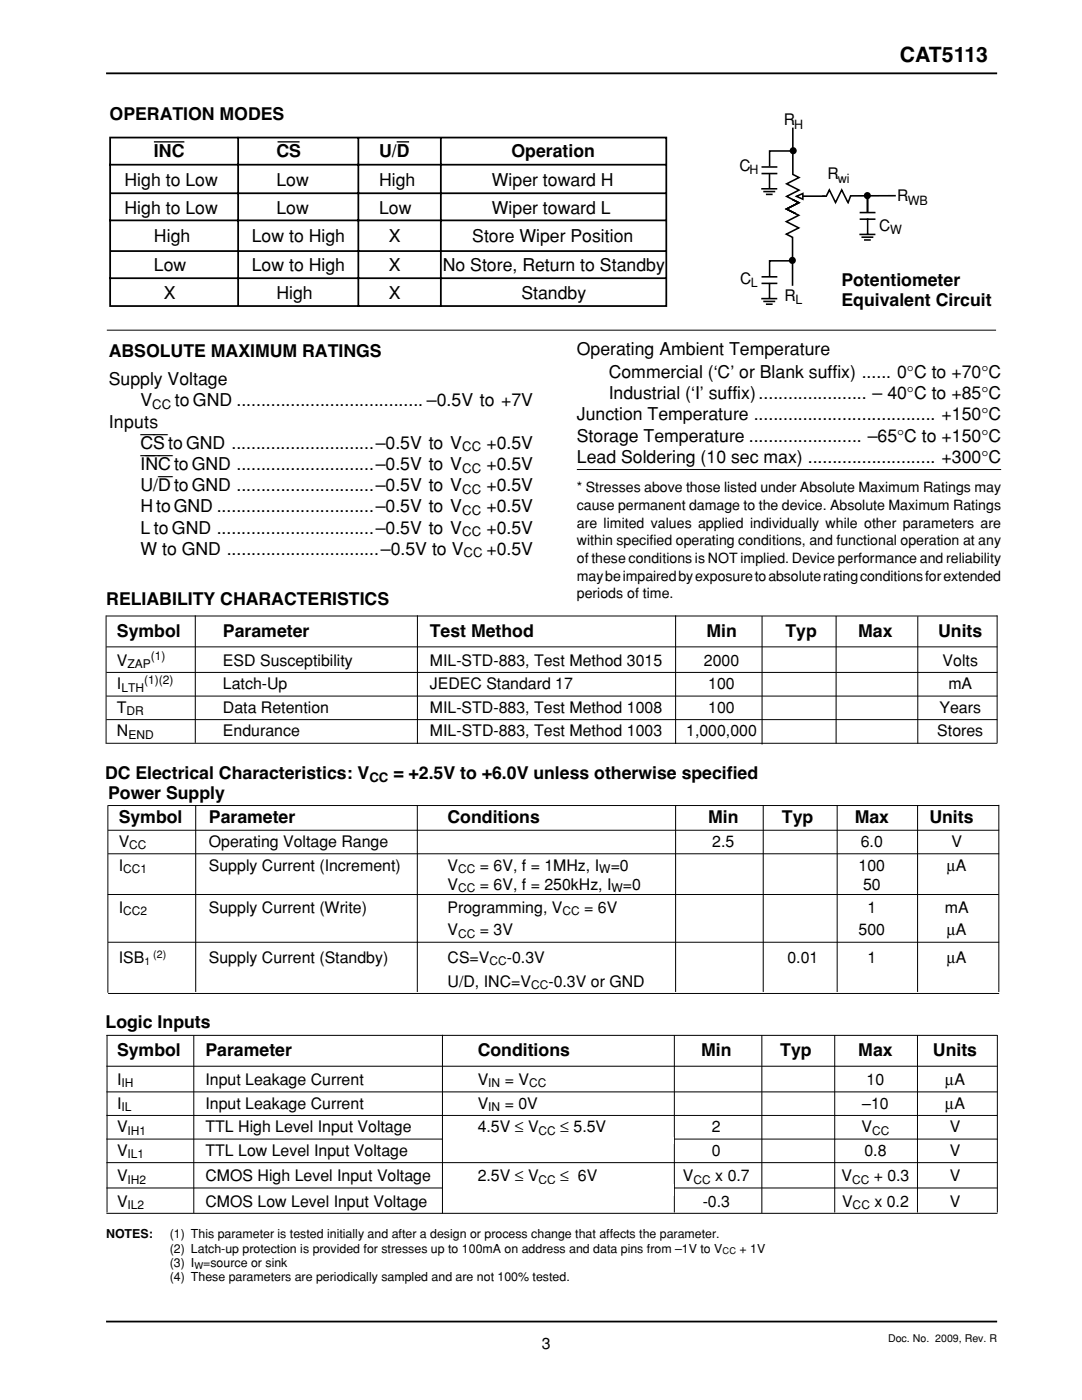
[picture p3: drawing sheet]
<svg xmlns="http://www.w3.org/2000/svg" width="216mm" height="279mm" viewBox="0 0 216 279" stroke-linecap="round" stroke-linejoin="round" font-family="sans-serif">
<defs><g id="words">
<text font-size="4.2" x="179.6" y="12.4">CAT5113</text>
<g font-size="3.5">
<text x="21.9" y="23.9">OPERATION MODES</text>
<text x="30.7" y="31.4">INC</text>
<text x="55.1" y="31.4">CS</text>
<text x="75.6" y="31.4">U/D</text>
<text x="102.1" y="31.4">Operation</text>
<text x="24.8" y="37.1">High to Low</text>
<text x="55.1" y="37.1">Low</text>
<text x="75.6" y="37.1">High</text>
<text x="98.2" y="37.1">Wiper toward H</text>
<text x="24.8" y="42.7">High to Low</text>
<text x="55.1" y="42.7">Low</text>
<text x="75.6" y="42.7">Low</text>
<text x="98.2" y="42.7">Wiper toward L</text>
<text x="30.7" y="48.3">High</text>
<text x="30.7" y="54">Low</text>
<text x="50.2" y="48.3">Low to High</text>
<text x="50.2" y="54">Low to High</text>
<text x="77.6" y="48.3">X</text>
<text x="77.6" y="54">X</text>
<text x="88.3" y="54">No Store, Return to Standby</text>
<text x="94.2" y="48.3">Store Wiper Position</text>
<text x="32.7" y="59.6">X</text>
<text x="55.1" y="59.6">High</text>
<text x="77.6" y="59.6">X</text>
<text x="104" y="59.6">Standby</text>
<text x="167.9" y="57.2">Potentiometer</text>
<text x="167.9" y="61">Equivalent Circuit</text>
<text x="21.7" y="71.2">ABSOLUTE MAXIMUM RATINGS</text>
<text x="115.1" y="70.9">Operating Ambient Temperature</text>
<text x="21.7" y="76.9">Supply Voltage</text>
<text x="121.5" y="75.4">Commercial (‘C’ or Blank suffix) ...... 0°C to +70°C</text>
<text x="28" y="81.1">V</text>
<text x="34.9" y="81.1">to GND ...................................... –0.5V to +7V</text>
<text x="115.1" y="83.9">Junction Temperature ..................................... +150°C</text>
<text x="121.5" y="79.7">Industrial (‘I’ suffix)...................... – 40°C to +85°C</text>
<text x="21.7" y="85.3">Inputs</text>
<text x="28" y="89.6">CSto GND .............................–0.5V to V</text>
<text x="97" y="89.6">+0.5V</text>
<text x="115.1" y="88.1">Storage Temperature ....................... –65°C to +150°C</text>
<text x="28" y="93.8">I</text>
<text x="29" y="93.8">NCto GND ............................–0.5V to V</text>
<text x="97" y="93.8">+0.5V</text>
<text x="115.1" y="92.4">Lead Soldering (10 sec max) .......................... +300°C</text>
<text x="28" y="98">U/Dto GND ............................–0.5V to V</text>
<text x="97" y="98">+0.5V</text>
<text x="28" y="102.3">H to GND ................................–0.5V to V</text>
<text x="28" y="106.5">L to GND ................................–0.5V to V</text>
<text x="97" y="102.3">+0.5V</text>
<text x="97" y="106.5">+0.5V</text>
<text x="28" y="110.7">W to GND ...............................–0.5V to V</text>
<text x="97" y="110.7">+0.5V</text>
<text x="21.2" y="120.7">RELIABILITY CHARACTERISTICS</text>
<text x="23.3" y="127.1">Symbol</text>
<text x="44.5" y="127.1">Parameter</text>
<text x="85.8" y="127.1">Test Method</text>
<text x="141" y="127.1">Min</text>
<text x="156.7" y="127.1">Typ</text>
<text x="171.2" y="127.1">Max</text>
<text x="187.2" y="127.1">Units</text>
<text x="21" y="155.5">DC Electrical Characteristics: V</text>
<text x="78.5" y="155.5">= +2.5V to +6.0V unless otherwise specified</text>
<text x="21.6" y="159.4">Power Supply</text>
<text x="23.7" y="164.3">Symbol</text>
<text x="41.7" y="164.3">Parameter</text>
<text x="89.3" y="164.3">Conditions</text>
<text x="141.3" y="164.3">Min</text>
<text x="156" y="164.3">Typ</text>
<text x="170.5" y="164.3">Max</text>
<text x="185.4" y="164.3">Units</text>
<text x="21.1" y="205.2">Logic Inputs</text>
<text x="23.3" y="210.8">Symbol</text>
<text x="41" y="210.8">Parameter</text>
<text x="95.3" y="210.8">Conditions</text>
<text x="139.9" y="210.8">Min</text>
<text x="155.7" y="210.8">Typ</text>
<text x="171.3" y="210.8">Max</text>
<text x="186.2" y="210.8">Units</text>
</g>
<g font-size="3.2">
<text x="156.4" y="25">R</text>
<text x="147.5" y="34.1">C</text>
<text x="165.1" y="35.7">R</text>
<text x="179" y="40.1">R</text>
<text x="175.4" y="46.1">C</text>
<text x="147.7" y="56.6">C</text>
<text x="156.5" y="60.1">R</text>
<text x="23.3" y="132.8">V</text>
<text x="23.3" y="137.5">I</text>
<text x="44.5" y="132.8">ESD Susceptibility</text>
<text x="44.5" y="137.5">Latch-Up</text>
<text x="85.8" y="132.8">MIL-STD-883, Test Method 3015</text>
<text x="85.8" y="137.5">JEDEC Standard 17</text>
<text x="140.5" y="132.8">2000</text>
<text x="141.3" y="137.5">100</text>
<text x="188.1" y="132.8">Volts</text>
<text x="189.2" y="137.5">mA</text>
<text x="23.3" y="142.3">T</text>
<text x="44.5" y="142.3">Data Retention</text>
<text x="85.8" y="142.3">MIL-STD-883, Test Method 1008</text>
<text x="141.3" y="142.3">100</text>
<text x="187.5" y="142.3">Years</text>
<text x="23.3" y="147">N</text>
<text x="44.5" y="147">Endurance</text>
<text x="85.8" y="147">MIL-STD-883, Test Method 1003</text>
<text x="136.9" y="147">1,000,000</text>
<text x="187" y="147">Stores</text>
<text x="23.7" y="173.7">I</text>
<text x="23.7" y="169">V</text>
<text x="41.7" y="169">Operating Voltage Range</text>
<text x="41.7" y="173.7">Supply Current (Increment)</text>
<text x="89.3" y="173.7">V</text>
<text x="95.7" y="173.7">= 6V, f = 1MHz, I</text>
<text x="121.9" y="173.7">=0</text>
<text x="142.1" y="169">2.5</text>
<text x="171.3" y="173.7">100</text>
<text x="171.8" y="169">6.0</text>
<text x="188.9" y="173.7">µA</text>
<text x="189.8" y="169">V</text>
<text x="89.3" y="177.6">V</text>
<text x="95.7" y="177.6">= 6V, f = 250kHz, I</text>
<text x="124.3" y="177.6">=0</text>
<text x="172.2" y="177.6">50</text>
<text x="23.7" y="182.2">I</text>
<text x="41.7" y="182.2">Supply Current (Write)</text>
<text x="89.3" y="182.2">Programming, V</text>
<text x="116.6" y="182.2">= 6V</text>
<text x="173.1" y="182.2">1</text>
<text x="188.5" y="182.2">mA</text>
<text x="89.3" y="186.7">V</text>
<text x="95.7" y="186.7">= 3V</text>
<text x="171.3" y="186.7">500</text>
<text x="188.9" y="186.7">µA</text>
<text x="23.7" y="192.1">ISB</text>
<text x="41.7" y="192.1">Supply Current (Standby)</text>
<text x="89.3" y="192.1">CS=V</text>
<text x="89.3" y="196.9">U/D, INC=V</text>
<text x="101.1" y="192.1">-0.3V</text>
<text x="109.4" y="196.9">-0.3V or GND</text>
<text x="157.1" y="192.1">0.01</text>
<text x="173.1" y="192.1">1</text>
<text x="188.9" y="192.1">µA</text>
<text x="23.3" y="216.5">I</text>
<text x="23.3" y="221.2">I</text>
<text x="41" y="216.5">Input Leakage Current</text>
<text x="41" y="221.2">Input Leakage Current</text>
<text x="95.3" y="216.5">V</text>
<text x="95.3" y="221.2">V</text>
<text x="100.7" y="216.5">= V</text>
<text x="100.7" y="221.2">= 0V</text>
<text x="172" y="221.2">–10</text>
<text x="172.9" y="216.5">10</text>
<text x="188.6" y="221.2">µA</text>
<text x="188.6" y="216.5">µA</text>
<text x="23.3" y="226">V</text>
<text x="41" y="226">TTL High Level Input Voltage</text>
<text x="95.3" y="226">4.5V ≤ V</text>
<text x="111.8" y="226">≤ 5.5V</text>
<text x="142.1" y="226">2</text>
<text x="171.9" y="226">V</text>
<text x="189.5" y="226">V</text>
<text x="23.3" y="230.7">V</text>
<text x="41" y="230.7">TTL Low Level Input Voltage</text>
<text x="142.1" y="230.7">0</text>
<text x="172.5" y="230.7">0.8</text>
<text x="189.5" y="230.7">V</text>
<text x="23.3" y="235.7">V</text>
<text x="41" y="235.7">CMOS High Level Input Voltage</text>
<text x="95.3" y="235.7">2.5V ≤ V</text>
<text x="111.8" y="235.7">≤ 6V</text>
<text x="136.3" y="235.7">V</text>
<text x="142.7" y="235.7">x 0.7</text>
<text x="167.9" y="235.7">V</text>
<text x="174.3" y="235.7">+ 0.3</text>
<text x="189.5" y="235.7">V</text>
<text x="23.3" y="240.8">V</text>
<text x="41" y="240.8">CMOS Low Level Input Voltage</text>
<text x="140.2" y="240.8">-0.3</text>
<text x="168" y="240.8">V</text>
<text x="174.5" y="240.8">x 0.2</text>
<text x="189.5" y="240.8">V</text>
<text x="108.1" y="269.3">3</text>
</g>
<g font-size="2.8">
<text x="115.1" y="98.3">* Stresses above those listed under Absolute Maximum Ratings may</text>
<text x="115.1" y="101.8">cause permanent damage to the device. Absolute Maximum Ratings</text>
<text x="115.1" y="105.3">are limited values applied individually while other parameters are</text>
<text x="115.1" y="108.8">within specified operating conditions, and functional operation at any</text>
<text x="115.1" y="112.4">of these conditions is NOT implied. Device performance and reliability</text>
<text x="115.1" y="115.9">may be impaired by exposure to absolute rating conditions for extended</text>
<text x="115.1" y="119.4">periods of time.</text>
</g>
<g font-size="2.6">
<text x="30.4" y="81.6">CC</text>
<text x="92.2" y="90.1">CC</text>
<text x="92.2" y="94.3">CC</text>
<text x="92.2" y="98.6">CC</text>
<text x="92.2" y="102.8">CC</text>
<text x="92.2" y="107">CC</text>
<text x="92.5" y="111.3">CC</text>
<text x="73.7" y="156">CC</text>
</g>
<g font-size="2.5">
<text x="158.4" y="25.7">H</text>
<text x="149.6" y="34.8">H</text>
<text x="167.2" y="36.5">wi</text>
<text x="181.1" y="41">WB</text>
<text x="177.6" y="46.8">W</text>
<text x="149.8" y="57.3">L</text>
<text x="158.7" y="60.6">L</text>
<text x="21.2" y="247.2">NOTES:</text>
<text x="33.9" y="247.2">(1) This parameter is tested initially and after a design or process change that affects the parameter.</text>
<text x="33.9" y="250">(2) Latch-up protection is provided for stresses up to 100mA on address and data pins from –1V to V</text>
<text x="147.6" y="250">+ 1V</text>
<text x="33.9" y="252.8">(3) I</text>
<text x="33.9" y="255.6">(4) These parameters are periodically sampled and are not 100% tested.</text>
<text x="40.6" y="252.8">=source or sink</text>
</g>
<g font-size="2.4">
<text x="30.1" y="131.8">(1)</text>
<text x="25.4" y="133.3">ZAP</text>
<text x="28.7" y="136.5">(1)(2)</text>
<text x="24.2" y="138">LTH</text>
<text x="25.3" y="142.7">DR</text>
<text x="25.6" y="147.4">END</text>
<text x="25.8" y="169.5">CC</text>
<text x="24.6" y="174.2">CC1</text>
<text x="91.4" y="174.2">CC</text>
<text x="91.4" y="178.1">CC</text>
<text x="119.6" y="174.2">W</text>
<text x="122" y="178.1">W</text>
<text x="24.6" y="182.7">CC2</text>
<text x="112.2" y="182.7">CC</text>
<text x="91.4" y="187.2">CC</text>
<text x="97.7" y="192.6">CC</text>
<text x="106" y="197.4">CC</text>
<text x="24.2" y="217">IH</text>
<text x="24.2" y="221.7">IL</text>
<text x="97.4" y="217">IN</text>
<text x="97.4" y="221.7">IN</text>
<text x="105.6" y="217">CC</text>
<text x="25.5" y="226.4">IH1</text>
<text x="107.5" y="226.4">CC</text>
<text x="174" y="226.4">CC</text>
<text x="25.5" y="231.1">IL1</text>
<text x="25.5" y="236.2">IH2</text>
<text x="107.5" y="236.2">CC</text>
<text x="138.4" y="236.2">CC</text>
<text x="170" y="236.2">CC</text>
<text x="25.5" y="241.3">IL2</text>
<text x="170.1" y="241.3">CC</text>
</g>
<g font-size="2.1">
<text x="30.6" y="191.2">(2)</text>
<text x="28.8" y="192.6">1</text>
<text x="177.2" y="267.8">Doc. No. 2009, Rev. R</text>
</g>
<g font-size="1.9">
<text x="144.2" y="250.3">CC</text>
<text x="38.8" y="253.2">W</text>
</g>
</g></defs>
<path d="M21.2 14.6h177.8M21.2 263.7h177.8" fill="none" stroke="#000" stroke-width=".36"/>
<path d="M21.3 65.9h177.5M115.1 93.7h84.7" fill="none" stroke="#000" stroke-width=".2"/>
<circle cx="158.3" cy="30.1" r=".71" fill="#000"/>
<path d="M158.9 39.2l1.3-.6v1.2z" fill="#fff" stroke="#000" stroke-width=".31"/>
<path d="M158.1 39.8l1.3 .7-2.5 1.2 2.5 1.3-2.5 1.2 2.5 1.3-2.5 1.2 1.2 .7v9.6M158.2 25.5v9.3l1.2 .6-2.4 1.3 2.4 1.2-2.4 1.3 2.4 1.3-2.4 1.2 1.8 .9M173.5 39.1h-1.2l-.6 1.3-1.3-2.5-1.2 2.5-1.2-2.5-1.3 2.5-1.2-2.5-.6 1.3h-.9" fill="none" stroke="#000" stroke-width=".31"/>
<circle cx="158.1" cy="52" r=".71" fill="#000"/>
<path d="M157.8 34.9l.7 .3v7l-.7-.3z" fill="#fff" stroke="#fff" stroke-width=".2"/>
<path d="M152.9 33.3h1.2v1.3h-1.2z" fill="#fff"/>
<path d="M152 33.3h3.1M152 34.6h3.1" fill="none" stroke="#000" stroke-width=".31"/>
<circle cx="172.2" cy="39" r=".71" fill="#000"/>
<path d="M160.2 39.2h4.4z" fill="#fff" stroke="#000" stroke-width=".31"/>
<path d="M169.2 36.9h4.7v6.6h-4.7z" fill="#fff"/>
<path d="M178.8 39.1h-9.1l-.5 1.6" fill="none" stroke="#000" stroke-width=".31"/>
<path d="M168.6 40.5l.4-.2 .2 .5-.3 .2z" fill="#fff"/>
<circle cx="173.1" cy="39" r=".71" fill="#000"/>
<path d="M151.9 37.7h3.2M152.3 38.2h2.4M152.8 38.8h1.4M153.5 34.6v3M158.2 30.1h-4.6v3.1M173.1 39.1v4.1" fill="none" stroke="#000" stroke-width=".31"/>
<path d="M152.9 55.3h1.2v1.2h-1.2z" fill="#fff"/>
<path d="M151.9 59.6h3.2M152 55.2h3.1M152 56.6h3.1M153.5 56.5v3M158.2 52.1h-4.6v3M152.3 60.2h2.4M152.8 60.7h1.4" fill="none" stroke="#000" stroke-width=".31"/>
<path d="M172.5 42.4h1.2v1.3h-1.2z" fill="#fff"/>
<path d="M173.1 39.2v3.1M171.5 46.8h3.2M171.5 42.4h3.2M171.5 43.7h3.2M171.9 47.3h2.4M172.4 47.9h1.3M173.1 43.7v3" fill="none" stroke="#000" stroke-width=".31"/>
<path d="M21.8 32.9h111M22 27.5h111v33.6h-111zM22 38.6h110.8M47.5 27.3v33.7M71.5 27.5v33.7M88 27.5v33.7M21.8 44h111M21.8 55.5h111M22 50.1h110.8" fill="none" stroke="#000" stroke-width=".35"/>
<path d="M30.7 28.3h6.1zM55.4 28.3h4.4zM79.2 28.3h2.4z" fill="#000" stroke="#000" stroke-width=".26"/>
<g fill="none" stroke="#000" stroke-width=".2">
<path d="M21.2 122.8v25.7M21.2 122.9h177.8M21.2 129.1h177.8M21.2 134.2h177.8M21.2 138.9h177.8M39 122.8v25.5M83.3 122.8v25.7M134.8 122.8v25.7M152.1 122.9v25.7M166.8 122.9v25.5M183.1 123v25.4M199 122.8v25.5"/>
<path d="M21.2 143.6h177.8M21.2 148.3h177.8M21.5 178.5h177.8M21.5 160.7v37.4M21.6 160.8h177.8M21.6 165.7h177.8M21.6 170.4h177.8M39.1 160.7v37.3M83.3 160.8v37.2M134.8 160.7v37.3M152.3 160.7v37.3M167 160.7v37.3"/>
<path d="M183.1 160.7v37.3M199.3 160.6v37.4M21.6 188h177.8M21.6 198.3h177.8M21.2 206.6h177.8M21.2 212.8h177.8M21.2 217.9h177.8M21.4 206.6v35.4M38.7 206.6v35.5M134.6 206.6v35.4M152 206.6v35.5M166.6 206.6v35.4"/>
<path d="M183.1 206.6v35.4M199 206.6v35.4M21.2 222.6h177.8M21.2 227.3h177.8M21.2 232h177.8M21.2 237.1h177.8M21.2 242.1h177.8"/>
</g>
<g fill="#fff">
<path d="M88.3 226.9h46.2v1.4h-46.2z" fill-rule="evenodd"/>
<path d="M88.3 236.3h46.2v2.3h-46.2z" fill-rule="evenodd"/>
</g>
<path d="M88.3 206.5v35.7" fill="none" stroke="#000" stroke-width=".2"/>
<use href="#words"/>
</svg>
